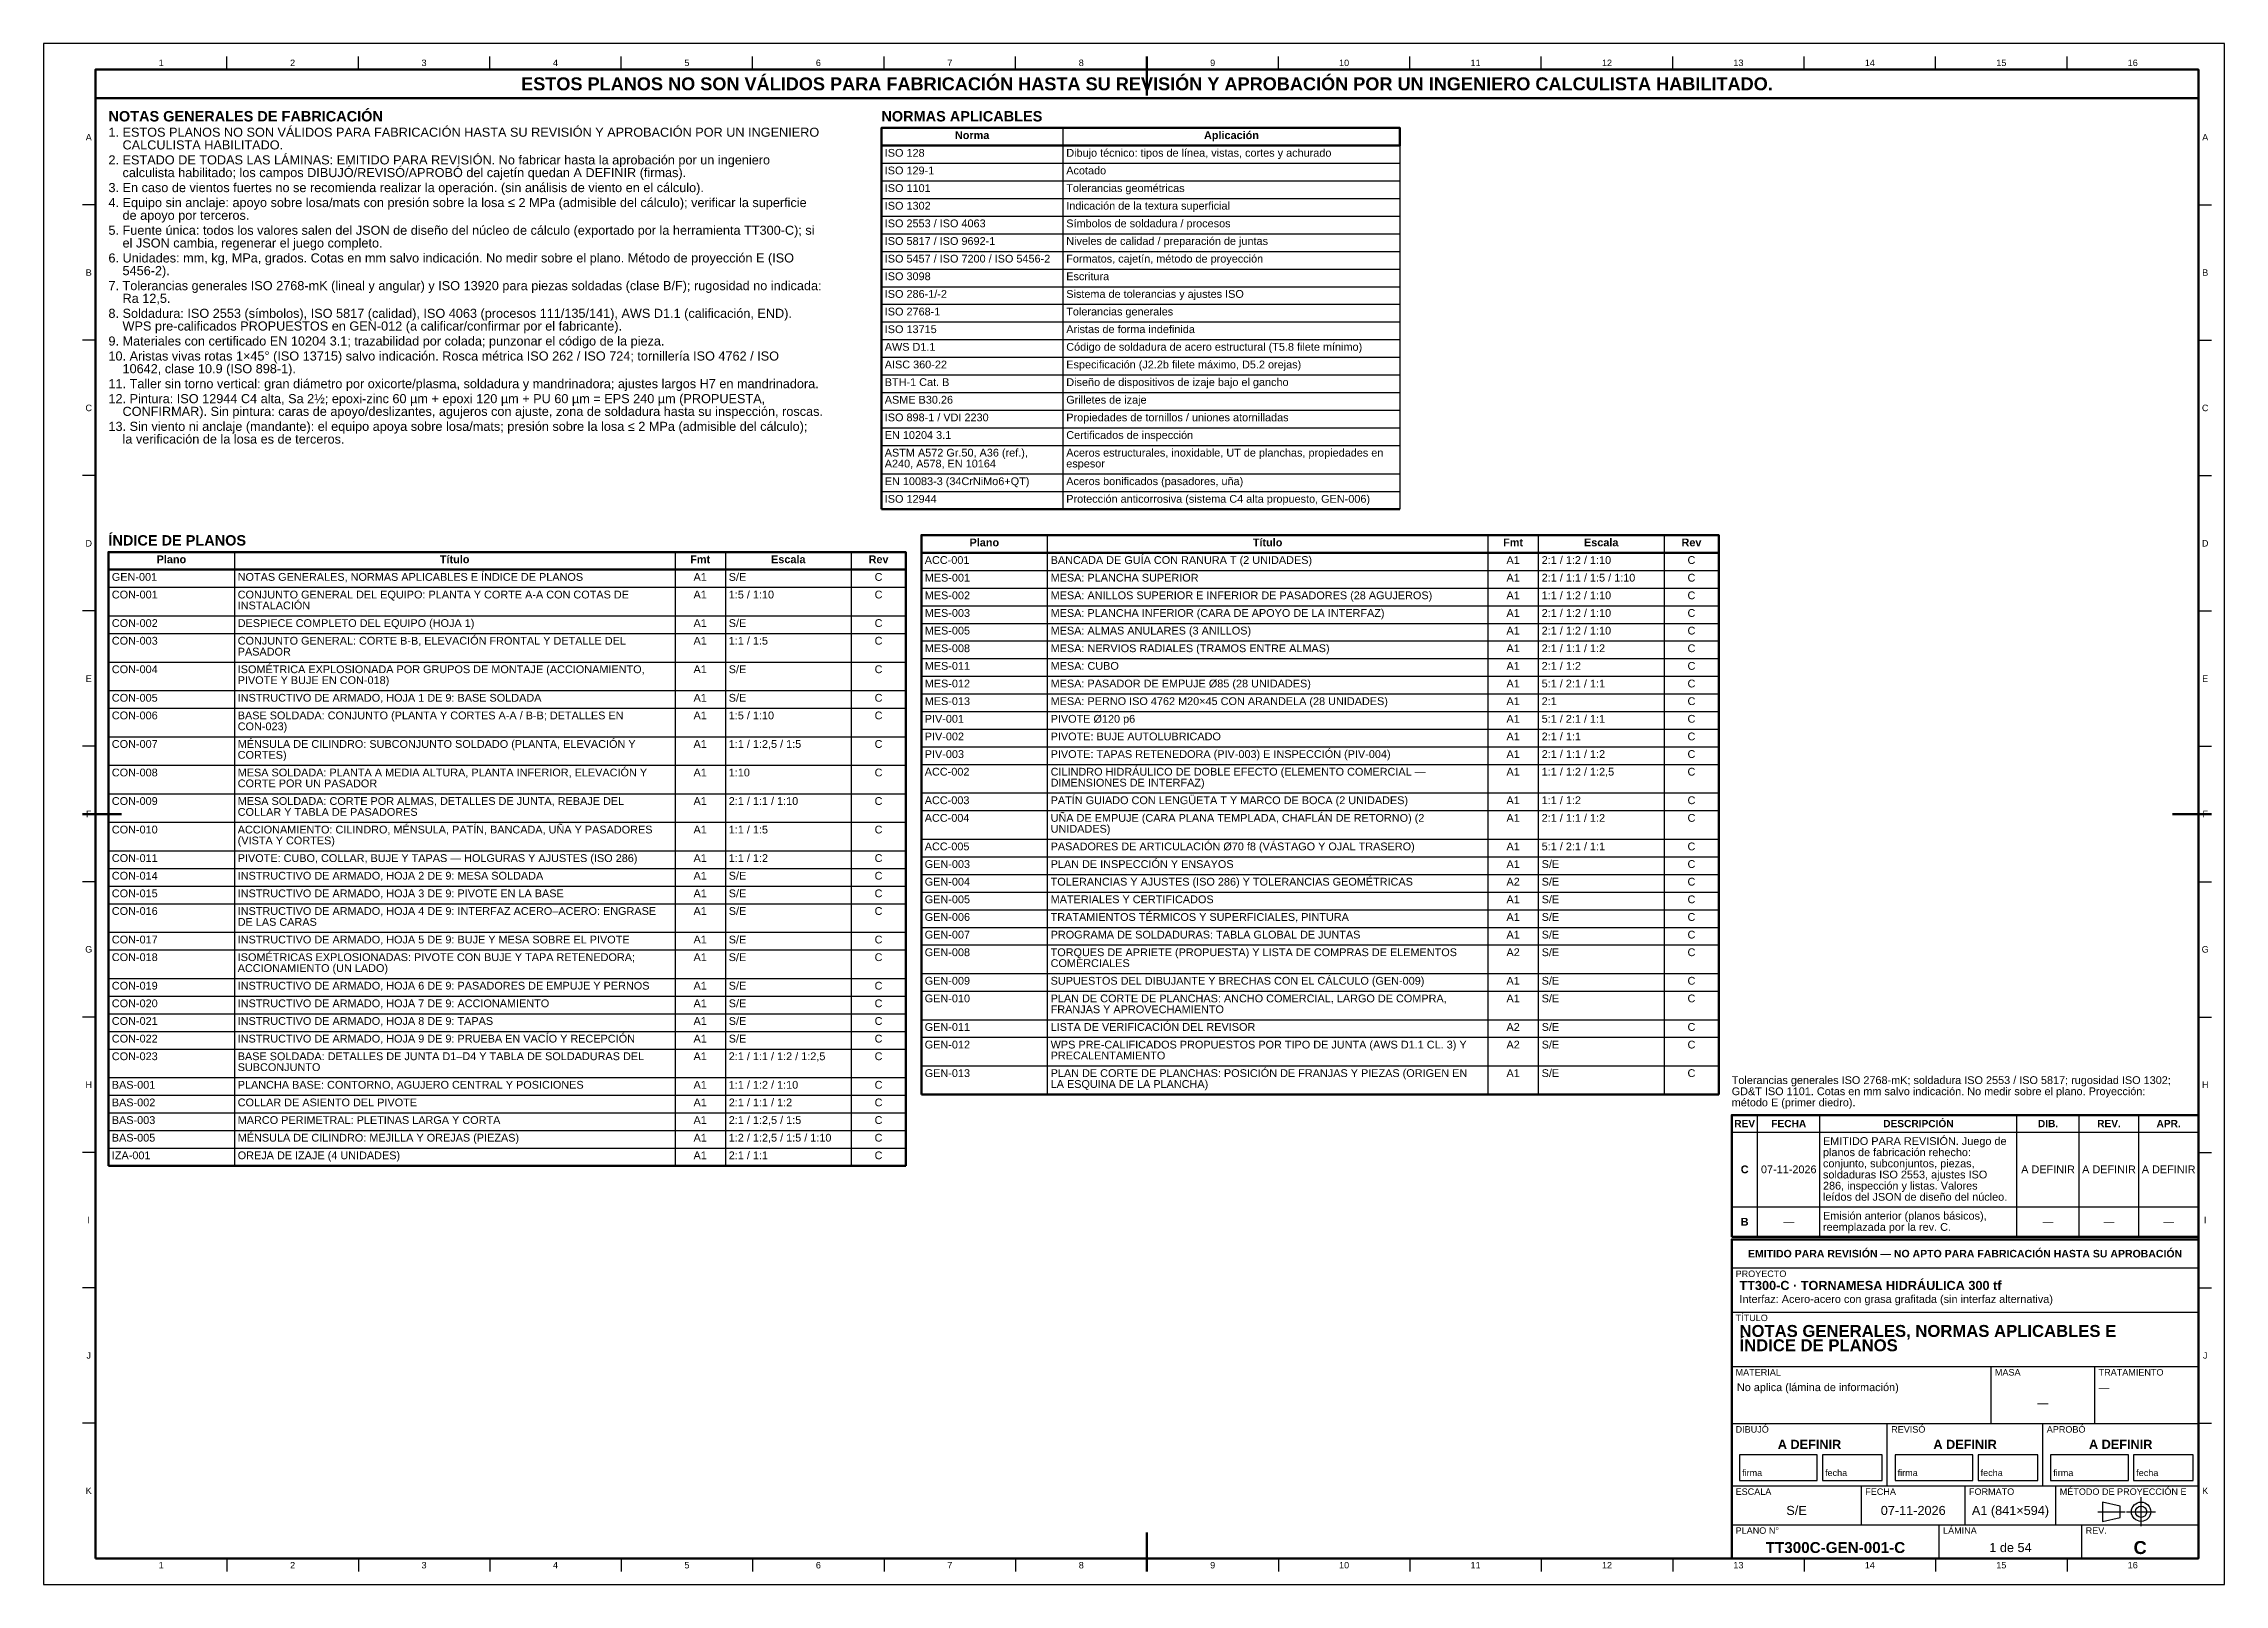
# Model space of a CAD drawing. Header units: millimetres. Extents: x 0 to 841, y 0 to 594.
import ezdxf
from ezdxf.enums import TextEntityAlignment as Align

# ---------------------------------------------------------------- set-up
doc = ezdxf.new("R2010")
doc.units = ezdxf.units.MM
doc.linetypes.add('EJE', pattern=[31, 20, -4, 3, -4])
for name, color, linetype, lineweight in [('EJE', 7, 'EJE', 25), ('FINA', 7, 'CONTINUOUS', 25), ('MARCO', 7, 'CONTINUOUS', 70), ('TXT', 7, 'CONTINUOUS', 25), ('VIS', 7, 'CONTINUOUS', 50)]:
    doc.layers.add(name, color=color, linetype=linetype, lineweight=lineweight)
doc.styles.add('STD', font='LiberationSans-Regular.ttf')
doc.styles.add('STDB', font='LiberationSans-Bold.ttf')

msp = doc.modelspace()

# ---------------------------------------------------------------- texts
at = {"layer": 'TXT'}
for s, height, style, p in [('1', 2.5, 'STD', (45.34, 586.6)), ('2', 2.5, 'STD', (96.03, 586.6)), ('3', 2.5, 'STD', (146.72, 586.6)), ('ESTOS PLANOS NO SON VÁLIDOS PARA FABRICACIÓN HASTA SU REVISIÓN Y APROBACIÓN POR UN INGENIERO CALCULISTA HABILITADO.', 5, 'STDB', (425.5, 578.5)), ('4', 2.5, 'STD', (197.41, 586.6)), ('5', 2.5, 'STD', (248.09, 586.6)), ('6', 2.5, 'STD', (298.78, 586.6)), ('7', 2.5, 'STD', (349.47, 586.6)), ('8', 2.5, 'STD', (400.16, 586.6)), ('9', 2.5, 'STD', (450.84, 586.6)), ('10', 2.5, 'STD', (501.53, 586.6)), ('11', 2.5, 'STD', (552.22, 586.6)), ('12', 2.5, 'STD', (602.91, 586.6)), ('13', 2.5, 'STD', (653.59, 586.6)), ('14', 2.5, 'STD', (704.28, 586.6)), ('15', 2.5, 'STD', (754.97, 586.6)), ('16', 2.5, 'STD', (805.66, 586.6)), ('A', 2.5, 'STD', (17.4, 557.91)), ('Norma', 3, 'STDB', (358.08, 558.7)), ('Aplicación', 3, 'STDB', (458.08, 558.7)), ('A', 2.5, 'STD', (833.6, 557.91)), ('B', 2.5, 'STD', (17.4, 505.73)), ('B', 2.5, 'STD', (833.6, 505.73)), ('C', 2.5, 'STD', (17.4, 453.55)), ('C', 2.5, 'STD', (833.6, 453.55)), ('D', 2.5, 'STD', (17.4, 401.36)), ('Plano', 3, 'STDB', (49.28, 395.2)), ('Título', 3, 'STDB', (158.52, 395.2)), ('Fmt', 3, 'STDB', (253.2, 395.2)), ('Escala', 3, 'STDB', (287.18, 395.2)), ('Rev', 3, 'STDB', (321.98, 395.2)), ('Plano', 3, 'STDB', (362.78, 401.7)), ('Título', 3, 'STDB', (472.02, 401.7)), ('Fmt', 3, 'STDB', (566.7, 401.7)), ('A1', 3, 'STD', (566.7, 394.9)), ('Escala', 3, 'STDB', (600.68, 401.7)), ('Rev', 3, 'STDB', (635.48, 401.7)), ('C', 3, 'STD', (635.48, 394.9)), ('D', 2.5, 'STD', (833.6, 401.36)), ('A1', 3, 'STD', (253.2, 388.4)), ('C', 3, 'STD', (321.98, 388.4)), ('A1', 3, 'STD', (566.7, 388.1)), ('C', 3, 'STD', (635.48, 388.1)), ('A1', 3, 'STD', (253.2, 381.6)), ('C', 3, 'STD', (321.98, 381.6)), ('A1', 3, 'STD', (566.7, 381.3)), ('C', 3, 'STD', (635.48, 381.3)), ('A1', 3, 'STD', (253.2, 370.6)), ('C', 3, 'STD', (321.98, 370.6)), ('A1', 3, 'STD', (566.7, 374.5)), ('C', 3, 'STD', (635.48, 374.5)), ('A1', 3, 'STD', (253.2, 363.8)), ('C', 3, 'STD', (321.98, 363.8)), ('A1', 3, 'STD', (566.7, 367.7)), ('A1', 3, 'STD', (566.7, 360.9)), ('C', 3, 'STD', (635.48, 367.7)), ('C', 3, 'STD', (635.48, 360.9)), ('A1', 3, 'STD', (253.2, 352.8)), ('C', 3, 'STD', (321.98, 352.8)), ('A1', 3, 'STD', (566.7, 354.1)), ('C', 3, 'STD', (635.48, 354.1)), ('E', 2.5, 'STD', (17.4, 349.18)), ('A1', 3, 'STD', (566.7, 347.3)), ('C', 3, 'STD', (635.48, 347.3)), ('E', 2.5, 'STD', (833.6, 349.18)), ('A1', 3, 'STD', (253.2, 341.8)), ('A1', 3, 'STD', (253.2, 335)), ('C', 3, 'STD', (321.98, 341.8)), ('C', 3, 'STD', (321.98, 335)), ('A1', 3, 'STD', (566.7, 340.5)), ('C', 3, 'STD', (635.48, 340.5)), ('A1', 3, 'STD', (566.7, 333.7)), ('A1', 3, 'STD', (566.7, 326.9)), ('C', 3, 'STD', (635.48, 333.7)), ('C', 3, 'STD', (635.48, 326.9)), ('A1', 3, 'STD', (253.2, 324)), ('C', 3, 'STD', (321.98, 324)), ('A1', 3, 'STD', (566.7, 320.1)), ('C', 3, 'STD', (635.48, 320.1)), ('A1', 3, 'STD', (253.2, 313)), ('C', 3, 'STD', (321.98, 313)), ('A1', 3, 'STD', (566.7, 313.3)), ('C', 3, 'STD', (635.48, 313.3)), ('A1', 3, 'STD', (253.2, 302)), ('C', 3, 'STD', (321.98, 302)), ('A1', 3, 'STD', (566.7, 302.3)), ('C', 3, 'STD', (635.48, 302.3)), ('F', 2.5, 'STD', (17.4, 297)), ('A1', 3, 'STD', (566.7, 295.5)), ('C', 3, 'STD', (635.48, 295.5)), ('F', 2.5, 'STD', (833.6, 297)), ('A1', 3, 'STD', (253.2, 291)), ('C', 3, 'STD', (321.98, 291)), ('A1', 3, 'STD', (566.7, 284.5)), ('C', 3, 'STD', (635.48, 284.5)), ('A1', 3, 'STD', (253.2, 280)), ('C', 3, 'STD', (321.98, 280)), ('A1', 3, 'STD', (566.7, 277.7)), ('C', 3, 'STD', (635.48, 277.7)), ('A1', 3, 'STD', (253.2, 273.2)), ('C', 3, 'STD', (321.98, 273.2)), ('A2', 3, 'STD', (566.7, 270.9)), ('C', 3, 'STD', (635.48, 270.9)), ('A1', 3, 'STD', (253.2, 266.4)), ('A1', 3, 'STD', (253.2, 259.6)), ('C', 3, 'STD', (321.98, 266.4)), ('C', 3, 'STD', (321.98, 259.6)), ('A1', 3, 'STD', (566.7, 264.1)), ('C', 3, 'STD', (635.48, 264.1)), ('A1', 3, 'STD', (566.7, 257.3)), ('C', 3, 'STD', (635.48, 257.3)), ('G', 2.5, 'STD', (17.4, 244.82)), ('A1', 3, 'STD', (253.2, 248.6)), ('C', 3, 'STD', (321.98, 248.6)), ('A1', 3, 'STD', (566.7, 250.5)), ('A2', 3, 'STD', (566.7, 243.7)), ('C', 3, 'STD', (635.48, 250.5)), ('C', 3, 'STD', (635.48, 243.7)), ('G', 2.5, 'STD', (833.6, 244.82)), ('A1', 3, 'STD', (253.2, 241.8)), ('C', 3, 'STD', (321.98, 241.8)), ('A1', 3, 'STD', (253.2, 230.8)), ('C', 3, 'STD', (321.98, 230.8)), ('A1', 3, 'STD', (566.7, 232.7)), ('A1', 3, 'STD', (566.7, 225.9)), ('C', 3, 'STD', (635.48, 232.7)), ('C', 3, 'STD', (635.48, 225.9)), ('A1', 3, 'STD', (253.2, 224)), ('A1', 3, 'STD', (253.2, 217.2)), ('C', 3, 'STD', (321.98, 224)), ('C', 3, 'STD', (321.98, 217.2)), ('A1', 3, 'STD', (253.2, 210.4)), ('C', 3, 'STD', (321.98, 210.4)), ('A2', 3, 'STD', (566.7, 214.9)), ('C', 3, 'STD', (635.48, 214.9)), ('A1', 3, 'STD', (253.2, 203.6)), ('C', 3, 'STD', (321.98, 203.6)), ('A2', 3, 'STD', (566.7, 208.1)), ('C', 3, 'STD', (635.48, 208.1)), ('H', 2.5, 'STD', (17.4, 192.64)), ('A1', 3, 'STD', (253.2, 192.6)), ('C', 3, 'STD', (321.98, 192.6)), ('A1', 3, 'STD', (566.7, 197.1)), ('C', 3, 'STD', (635.48, 197.1)), ('H', 2.5, 'STD', (833.6, 192.64)), ('A1', 3, 'STD', (253.2, 185.8)), ('C', 3, 'STD', (321.98, 185.8)), ('A1', 3, 'STD', (253.2, 179)), ('C', 3, 'STD', (321.98, 179)), ('REV', 2.8, 'STDB', (656, 177.65)), ('FECHA', 2.8, 'STDB', (673, 177.65)), ('DESCRIPCIÓN', 2.8, 'STDB', (723, 177.65)), ('DIB.', 2.8, 'STDB', (773, 177.65)), ('REV.', 2.8, 'STDB', (796.5, 177.65)), ('APR.', 2.8, 'STDB', (819.5, 177.65)), ('A1', 3, 'STD', (253.2, 172.2)), ('C', 3, 'STD', (321.98, 172.2)), ('A1', 3, 'STD', (253.2, 165.4)), ('C', 3, 'STD', (321.98, 165.4)), ('C', 3, 'STDB', (656, 160)), ('07-11-2026', 3, 'STD', (673, 160)), ('A DEFINIR', 3, 'STD', (773, 160)), ('A DEFINIR', 3, 'STD', (796.5, 160)), ('A DEFINIR', 3, 'STD', (819.5, 160)), ('I', 2.5, 'STD', (17.4, 140.45)), ('B', 3, 'STDB', (656, 139.8)), ('—', 3, 'STD', (673, 139.8)), ('—', 3, 'STD', (773, 139.8)), ('—', 3, 'STD', (796.5, 139.8)), ('—', 3, 'STD', (819.5, 139.8)), ('I', 2.5, 'STD', (833.6, 140.45)), ('EMITIDO PARA REVISIÓN — NO APTO PARA FABRICACIÓN HASTA SU APROBACIÓN', 2.9, 'STDB', (741, 127.5)), ('J', 2.5, 'STD', (17.4, 88.27)), ('J', 2.5, 'STD', (833.6, 88.27)), ('—', 3, 'STD', (771, 70)), ('A DEFINIR', 3.5, 'STDB', (681, 54)), ('A DEFINIR', 3.5, 'STDB', (741, 54)), ('A DEFINIR', 3.5, 'STDB', (801, 54)), ('K', 2.5, 'STD', (17.4, 36.09)), ('K', 2.5, 'STD', (833.6, 36.09)), ('S/E', 3.5, 'STD', (676, 28.5)), ('07-11-2026', 3.5, 'STD', (721, 28.5)), ('A1 (841×594)', 3.5, 'STD', (758.5, 28.5)), ('1', 2.5, 'STD', (45.34, 7.4)), ('2', 2.5, 'STD', (96.03, 7.4)), ('3', 2.5, 'STD', (146.72, 7.4)), ('4', 2.5, 'STD', (197.41, 7.4)), ('5', 2.5, 'STD', (248.09, 7.4)), ('6', 2.5, 'STD', (298.78, 7.4)), ('7', 2.5, 'STD', (349.47, 7.4)), ('8', 2.5, 'STD', (400.16, 7.4)), ('9', 2.5, 'STD', (450.84, 7.4)), ('10', 2.5, 'STD', (501.53, 7.4)), ('11', 2.5, 'STD', (552.22, 7.4)), ('12', 2.5, 'STD', (602.91, 7.4)), ('13', 2.5, 'STD', (653.59, 7.4)), ('TT300C-GEN-001-C', 4.2, 'STDB', (691, 14.2)), ('14', 2.5, 'STD', (704.28, 7.4)), ('1 de 54', 3.5, 'STD', (758.5, 14.2)), ('15', 2.5, 'STD', (754.97, 7.4)), ('16', 2.5, 'STD', (805.66, 7.4)), ('C', 5, 'STDB', (808.5, 14.2))]:
    msp.add_text(s, height=height, dxfattribs=dict(at, style=style)).set_placement(p, align=Align.MIDDLE_CENTER)
for s, height, style, p in [('NOTAS GENERALES DE FABRICACIÓN', 4, 'STDB', (25, 568)), ('NORMAS APLICABLES', 4, 'STDB', (323.08, 568)), ('1. ESTOS PLANOS NO SON VÁLIDOS PARA FABRICACIÓN HASTA SU REVISIÓN Y APROBACIÓN POR UN INGENIERO', 3.5, 'STD', (25, 561.6)), ('    CALCULISTA HABILITADO.', 3.5, 'STD', (25, 556.7)), ('2. ESTADO DE TODAS LAS LÁMINAS: EMITIDO PARA REVISIÓN. No fabricar hasta la aprobación por un ingeniero', 3.5, 'STD', (25, 550.93)), ('    calculista habilitado; los campos DIBUJÓ/REVISÓ/APROBÓ del cajetín quedan A DEFINIR (firmas).', 3.5, 'STD', (25, 546.03)), ('3. En caso de vientos fuertes no se recomienda realizar la operación. (sin análisis de viento en el cálculo).', 3.5, 'STD', (25, 540.25)), ('4. Equipo sin anclaje: apoyo sobre losa/mats con presión sobre la losa ≤ 2 MPa (admisible del cálculo); verificar la superficie', 3.5, 'STD', (25, 534.48)), ('5. Fuente única: todos los valores salen del JSON de diseño del núcleo de cálculo (exportado por la herramienta TT300-C); si', 3.5, 'STD', (25, 523.8)), ('    de apoyo por terceros.', 3.5, 'STD', (25, 529.58)), ('6. Unidades: mm, kg, MPa, grados. Cotas en mm salvo indicación. No medir sobre el plano. Método de proyección E (ISO', 3.5, 'STD', (25, 513.13)), ('    el JSON cambia, regenerar el juego completo.', 3.5, 'STD', (25, 518.9)), ('    5456-2).', 3.5, 'STD', (25, 508.23)), ('7. Tolerancias generales ISO 2768-mK (lineal y angular) y ISO 13920 para piezas soldadas (clase B/F); rugosidad no indicada:', 3.5, 'STD', (25, 502.45)), ('    Ra 12,5.', 3.5, 'STD', (25, 497.55)), ('8. Soldadura: ISO 2553 (símbolos), ISO 5817 (calidad), ISO 4063 (procesos 111/135/141), AWS D1.1 (calificación, END).', 3.5, 'STD', (25, 491.78)), ('9. Materiales con certificado EN 10204 3.1; trazabilidad por colada; punzonar el código de la pieza.', 3.5, 'STD', (25, 481.1)), ('    WPS pre-calificados PROPUESTOS en GEN-012 (a calificar/confirmar por el fabricante).', 3.5, 'STD', (25, 486.88)), ('10. Aristas vivas rotas 1×45° (ISO 13715) salvo indicación. Rosca métrica ISO 262 / ISO 724; tornillería ISO 4762 / ISO', 3.5, 'STD', (25, 475.33)), ('11. Taller sin torno vertical: gran diámetro por oxicorte/plasma, soldadura y mandrinadora; ajustes largos H7 en mandrinadora.', 3.5, 'STD', (25, 464.65)), ('    10642, clase 10.9 (ISO 898-1).', 3.5, 'STD', (25, 470.43)), ('12. Pintura: ISO 12944 C4 alta, Sa 2½; epoxi-zinc 60 µm + epoxi 120 µm + PU 60 µm = EPS 240 µm (PROPUESTA,', 3.5, 'STD', (25, 458.88)), ('    CONFIRMAR). Sin pintura: caras de apoyo/deslizantes, agujeros con ajuste, zona de soldadura hasta su inspección, roscas.', 3.5, 'STD', (25, 453.98)), ('13. Sin viento ni anclaje (mandante): el equipo apoya sobre losa/mats; presión sobre la losa ≤ 2 MPa (admisible del cálculo);', 3.5, 'STD', (25, 448.2)), ('    la verificación de la losa es de terceros.', 3.5, 'STD', (25, 443.3)), ('ÍNDICE DE PLANOS', 4, 'STDB', (25, 404.5)), ('planos de fabricación rehecho:', 3, 'STD', (686.2, 168.1)), ('EMITIDO PARA REVISIÓN. Juego de', 3, 'STD', (686.2, 172.4)), ('conjunto, subconjuntos, piezas,', 3, 'STD', (686.2, 163.8)), ('soldaduras ISO 2553, ajustes ISO', 3, 'STD', (686.2, 159.5)), ('286, inspección y listas. Valores', 3, 'STD', (686.2, 155.2)), ('leídos del JSON de diseño del núcleo.', 3, 'STD', (686.2, 150.9)), ('Emisión anterior (planos básicos),', 3, 'STD', (686.2, 143.6)), ('reemplazada por la rev. C.', 3, 'STD', (686.2, 139.3)), ('PROYECTO', 2.5, 'STD', (652.5, 121)), ('TT300-C · TORNAMESA HIDRÁULICA 300 tf', 3.5, 'STDB', (654, 117)), ('Interfaz: Acero-acero con grasa grafitada (sin interfaz alternativa)', 3, 'STD', (654, 111.5)), ('TÍTULO', 2.5, 'STD', (652.5, 104)), ('ÍNDICE DE PLANOS', 4.6, 'STDB', (654, 94.48)), ('NOTAS GENERALES, NORMAS APLICABLES E', 4.6, 'STDB', (654, 100)), ('MATERIAL', 2.5, 'STD', (652.5, 83)), ('No aplica (lámina de información)', 3, 'STD', (653, 77.5)), ('MASA', 2.5, 'STD', (752.5, 83)), ('—', 3, 'STD', (792.5, 77.5)), ('TRATAMIENTO', 2.5, 'STD', (792.5, 83)), ('DIBUJÓ', 2.5, 'STD', (652.5, 61)), ('REVISÓ', 2.5, 'STD', (712.5, 61)), ('APROBÓ', 2.5, 'STD', (772.5, 61)), ('ESCALA', 2.5, 'STD', (652.5, 37)), ('FECHA', 2.5, 'STD', (702.5, 37)), ('FORMATO', 2.5, 'STD', (742.5, 37)), ('MÉTODO DE PROYECCIÓN E', 2.5, 'STD', (777.5, 37)), ('PLANO N°', 2.5, 'STD', (652.5, 22)), ('LÁMINA', 2.5, 'STD', (732.5, 22)), ('REV.', 2.5, 'STD', (787.5, 22))]:
    msp.add_text(s, height=height, dxfattribs=dict(at, style=style)).set_placement(p, align=Align.TOP_LEFT)
at = {"layer": 'TXT', "style": 'STD'}
for s, p in [('ISO 128', (324.38, 551.9)), ('Acotado', (394.38, 545.1)), ('Dibujo técnico: tipos de línea, vistas, cortes y achurado', (394.38, 551.9)), ('ISO 129-1', (324.38, 545.1)), ('ISO 1101', (324.38, 538.3)), ('Tolerancias geométricas', (394.38, 538.3)), ('ISO 1302', (324.38, 531.5)), ('Indicación de la textura superficial', (394.38, 531.5)), ('ISO 2553 / ISO 4063', (324.38, 524.7)), ('Símbolos de soldadura / procesos', (394.38, 524.7)), ('ISO 5817 / ISO 9692-1', (324.38, 517.9)), ('Niveles de calidad / preparación de juntas', (394.38, 517.9)), ('ISO 5457 / ISO 7200 / ISO 5456-2', (324.38, 511.1)), ('ISO 3098', (324.38, 504.3)), ('Formatos, cajetín, método de proyección', (394.38, 511.1)), ('Escritura', (394.38, 504.3)), ('ISO 286-1/-2', (324.38, 497.5)), ('Sistema de tolerancias y ajustes ISO', (394.38, 497.5)), ('ISO 2768-1', (324.38, 490.7)), ('Tolerancias generales', (394.38, 490.7)), ('ISO 13715', (324.38, 483.9)), ('Aristas de forma indefinida', (394.38, 483.9)), ('AWS D1.1', (324.38, 477.1)), ('AISC 360-22', (324.38, 470.3)), ('Código de soldadura de acero estructural (T5.8 filete mínimo)', (394.38, 477.1)), ('Especificación (J2.2b filete máximo, D5.2 orejas)', (394.38, 470.3)), ('BTH-1 Cat. B', (324.38, 463.5)), ('Diseño de dispositivos de izaje bajo el gancho', (394.38, 463.5)), ('ASME B30.26', (324.38, 456.7)), ('Grilletes de izaje', (394.38, 456.7)), ('ISO 898-1 / VDI 2230', (324.38, 449.9)), ('Propiedades de tornillos / uniones atornilladas', (394.38, 449.9)), ('ASTM A572 Gr.50, A36 (ref.),', (324.38, 436.3)), ('EN 10204 3.1', (324.38, 443.1)), ('Aceros estructurales, inoxidable, UT de planchas, propiedades en', (394.38, 436.3)), ('Certificados de inspección', (394.38, 443.1)), ('A240, A578, EN 10164', (324.38, 432.1)), ('espesor', (394.38, 432.1)), ('EN 10083-3 (34CrNiMo6+QT)', (324.38, 425.3)), ('Aceros bonificados (pasadores, uña)', (394.38, 425.3)), ('ISO 12944', (324.38, 418.5)), ('Protección anticorrosiva (sistema C4 alta propuesto, GEN-006)', (394.38, 418.5)), ('ACC-001', (339.8, 394.9)), ('BANCADA DE GUÍA CON RANURA T (2 UNIDADES)', (388.35, 394.9)), ('2:1 / 1:2 / 1:10', (577.71, 394.9)), ('GEN-001', (26.3, 388.4)), ('NOTAS GENERALES, NORMAS APLICABLES E ÍNDICE DE PLANOS', (74.85, 388.4)), ('S/E', (264.21, 388.4)), ('MES-001', (339.8, 388.1)), ('MESA: PLANCHA SUPERIOR', (388.35, 388.1)), ('2:1 / 1:1 / 1:5 / 1:10', (577.71, 388.1)), ('CON-001', (26.3, 381.6)), ('CONJUNTO GENERAL DEL EQUIPO: PLANTA Y CORTE A-A CON COTAS DE', (74.85, 381.6)), ('INSTALACIÓN', (74.85, 377.4)), ('1:5 / 1:10', (264.21, 381.6)), ('MES-002', (339.8, 381.3)), ('MESA: ANILLOS SUPERIOR E INFERIOR DE PASADORES (28 AGUJEROS)', (388.35, 381.3)), ('1:1 / 1:2 / 1:10', (577.71, 381.3)), ('CON-002', (26.3, 370.6)), ('DESPIECE COMPLETO DEL EQUIPO (HOJA 1)', (74.85, 370.6)), ('S/E', (264.21, 370.6)), ('MES-003', (339.8, 374.5)), ('MESA: PLANCHA INFERIOR (CARA DE APOYO DE LA INTERFAZ)', (388.35, 374.5)), ('2:1 / 1:2 / 1:10', (577.71, 374.5)), ('CON-003', (26.3, 363.8)), ('CONJUNTO GENERAL: CORTE B-B, ELEVACIÓN FRONTAL Y DETALLE DEL', (74.85, 363.8)), ('1:1 / 1:5', (264.21, 363.8)), ('MES-005', (339.8, 367.7)), ('MES-008', (339.8, 360.9)), ('MESA: ALMAS ANULARES (3 ANILLOS)', (388.35, 367.7)), ('MESA: NERVIOS RADIALES (TRAMOS ENTRE ALMAS)', (388.35, 360.9)), ('2:1 / 1:2 / 1:10', (577.71, 367.7)), ('2:1 / 1:1 / 1:2', (577.71, 360.9)), ('CON-004', (26.3, 352.8)), ('PASADOR', (74.85, 359.6)), ('ISOMÉTRICA EXPLOSIONADA POR GRUPOS DE MONTAJE (ACCIONAMIENTO,', (74.85, 352.8)), ('S/E', (264.21, 352.8)), ('MES-011', (339.8, 354.1)), ('MESA: CUBO', (388.35, 354.1)), ('2:1 / 1:2', (577.71, 354.1)), ('PIVOTE Y BUJE EN CON-018)', (74.85, 348.6)), ('MES-012', (339.8, 347.3)), ('MESA: PASADOR DE EMPUJE Ø85 (28 UNIDADES)', (388.35, 347.3)), ('5:1 / 2:1 / 1:1', (577.71, 347.3)), ('CON-005', (26.3, 341.8)), ('CON-006', (26.3, 335)), ('BASE SOLDADA: CONJUNTO (PLANTA Y CORTES A-A / B-B; DETALLES EN', (74.85, 335)), ('INSTRUCTIVO DE ARMADO, HOJA 1 DE 9: BASE SOLDADA', (74.85, 341.8)), ('S/E', (264.21, 341.8)), ('1:5 / 1:10', (264.21, 335)), ('MES-013', (339.8, 340.5)), ('MESA: PERNO ISO 4762 M20×45 CON ARANDELA (28 UNIDADES)', (388.35, 340.5)), ('2:1', (577.71, 340.5)), ('CON-023)', (74.85, 330.8)), ('PIV-001', (339.8, 333.7)), ('PIV-002', (339.8, 326.9)), ('PIVOTE Ø120 p6', (388.35, 333.7)), ('PIVOTE: BUJE AUTOLUBRICADO', (388.35, 326.9)), ('5:1 / 2:1 / 1:1', (577.71, 333.7)), ('2:1 / 1:1', (577.71, 326.9)), ('CON-007', (26.3, 324)), ('CORTES)', (74.85, 319.8)), ('MÉNSULA DE CILINDRO: SUBCONJUNTO SOLDADO (PLANTA, ELEVACIÓN Y', (74.85, 324)), ('1:1 / 1:2,5 / 1:5', (264.21, 324)), ('PIV-003', (339.8, 320.1)), ('PIVOTE: TAPAS RETENEDORA (PIV-003) E INSPECCIÓN (PIV-004)', (388.35, 320.1)), ('2:1 / 1:1 / 1:2', (577.71, 320.1)), ('CON-008', (26.3, 313)), ('MESA SOLDADA: PLANTA A MEDIA ALTURA, PLANTA INFERIOR, ELEVACIÓN Y', (74.85, 313)), ('1:10', (264.21, 313)), ('ACC-002', (339.8, 313.3)), ('CILINDRO HIDRÁULICO DE DOBLE EFECTO (ELEMENTO COMERCIAL —', (388.35, 313.3)), ('1:1 / 1:2 / 1:2,5', (577.71, 313.3)), ('CON-009', (26.3, 302)), ('CORTE POR UN PASADOR', (74.85, 308.8)), ('MESA SOLDADA: CORTE POR ALMAS, DETALLES DE JUNTA, REBAJE DEL', (74.85, 302)), ('2:1 / 1:1 / 1:10', (264.21, 302)), ('ACC-003', (339.8, 302.3)), ('DIMENSIONES DE INTERFAZ)', (388.35, 309.1)), ('PATÍN GUIADO CON LENGÜETA T Y MARCO DE BOCA (2 UNIDADES)', (388.35, 302.3)), ('1:1 / 1:2', (577.71, 302.3)), ('COLLAR Y TABLA DE PASADORES', (74.85, 297.8)), ('ACC-004', (339.8, 295.5)), ('UÑA DE EMPUJE (CARA PLANA TEMPLADA, CHAFLÁN DE RETORNO) (2', (388.35, 295.5)), ('2:1 / 1:1 / 1:2', (577.71, 295.5)), ('CON-010', (26.3, 291)), ('ACCIONAMIENTO: CILINDRO, MÉNSULA, PATÍN, BANCADA, UÑA Y PASADORES', (74.85, 291)), ('(VISTA Y CORTES)', (74.85, 286.8)), ('1:1 / 1:5', (264.21, 291)), ('ACC-005', (339.8, 284.5)), ('UNIDADES)', (388.35, 291.3)), ('PASADORES DE ARTICULACIÓN Ø70 f8 (VÁSTAGO Y OJAL TRASERO)', (388.35, 284.5)), ('5:1 / 2:1 / 1:1', (577.71, 284.5)), ('CON-011', (26.3, 280)), ('PIVOTE: CUBO, COLLAR, BUJE Y TAPAS — HOLGURAS Y AJUSTES (ISO 286)', (74.85, 280)), ('1:1 / 1:2', (264.21, 280)), ('GEN-003', (339.8, 277.7)), ('PLAN DE INSPECCIÓN Y ENSAYOS', (388.35, 277.7)), ('S/E', (577.71, 277.7)), ('CON-014', (26.3, 273.2)), ('INSTRUCTIVO DE ARMADO, HOJA 2 DE 9: MESA SOLDADA', (74.85, 273.2)), ('S/E', (264.21, 273.2)), ('GEN-004', (339.8, 270.9)), ('TOLERANCIAS Y AJUSTES (ISO 286) Y TOLERANCIAS GEOMÉTRICAS', (388.35, 270.9)), ('S/E', (577.71, 270.9)), ('CON-015', (26.3, 266.4)), ('CON-016', (26.3, 259.6)), ('INSTRUCTIVO DE ARMADO, HOJA 3 DE 9: PIVOTE EN LA BASE', (74.85, 266.4)), ('INSTRUCTIVO DE ARMADO, HOJA 4 DE 9: INTERFAZ ACERO–ACERO: ENGRASE', (74.85, 259.6)), ('S/E', (264.21, 266.4)), ('S/E', (264.21, 259.6)), ('GEN-005', (339.8, 264.1)), ('MATERIALES Y CERTIFICADOS', (388.35, 264.1)), ('S/E', (577.71, 264.1)), ('DE LAS CARAS', (74.85, 255.4)), ('GEN-006', (339.8, 257.3)), ('TRATAMIENTOS TÉRMICOS Y SUPERFICIALES, PINTURA', (388.35, 257.3)), ('S/E', (577.71, 257.3)), ('CON-017', (26.3, 248.6)), ('INSTRUCTIVO DE ARMADO, HOJA 5 DE 9: BUJE Y MESA SOBRE EL PIVOTE', (74.85, 248.6)), ('ISOMÉTRICAS EXPLOSIONADAS: PIVOTE CON BUJE Y TAPA RETENEDORA;', (74.85, 241.8)), ('S/E', (264.21, 248.6)), ('GEN-007', (339.8, 250.5)), ('GEN-008', (339.8, 243.7)), ('TORQUES DE APRIETE (PROPUESTA) Y LISTA DE COMPRAS DE ELEMENTOS', (388.35, 243.7)), ('PROGRAMA DE SOLDADURAS: TABLA GLOBAL DE JUNTAS', (388.35, 250.5)), ('S/E', (577.71, 250.5)), ('S/E', (577.71, 243.7)), ('CON-018', (26.3, 241.8)), ('ACCIONAMIENTO (UN LADO)', (74.85, 237.6)), ('S/E', (264.21, 241.8)), ('COMERCIALES', (388.35, 239.5)), ('CON-019', (26.3, 230.8)), ('INSTRUCTIVO DE ARMADO, HOJA 6 DE 9: PASADORES DE EMPUJE Y PERNOS', (74.85, 230.8)), ('S/E', (264.21, 230.8)), ('GEN-009', (339.8, 232.7)), ('GEN-010', (339.8, 225.9)), ('SUPUESTOS DEL DIBUJANTE Y BRECHAS CON EL CÁLCULO (GEN-009)', (388.35, 232.7)), ('PLAN DE CORTE DE PLANCHAS: ANCHO COMERCIAL, LARGO DE COMPRA,', (388.35, 225.9)), ('S/E', (577.71, 232.7)), ('S/E', (577.71, 225.9)), ('CON-020', (26.3, 224)), ('CON-021', (26.3, 217.2)), ('INSTRUCTIVO DE ARMADO, HOJA 7 DE 9: ACCIONAMIENTO', (74.85, 224)), ('INSTRUCTIVO DE ARMADO, HOJA 8 DE 9: TAPAS', (74.85, 217.2)), ('S/E', (264.21, 224)), ('S/E', (264.21, 217.2)), ('FRANJAS Y APROVECHAMIENTO', (388.35, 221.7)), ('CON-022', (26.3, 210.4)), ('INSTRUCTIVO DE ARMADO, HOJA 9 DE 9: PRUEBA EN VACÍO Y RECEPCIÓN', (74.85, 210.4)), ('S/E', (264.21, 210.4)), ('GEN-011', (339.8, 214.9)), ('LISTA DE VERIFICACIÓN DEL REVISOR', (388.35, 214.9)), ('S/E', (577.71, 214.9)), ('CON-023', (26.3, 203.6)), ('BASE SOLDADA: DETALLES DE JUNTA D1–D4 Y TABLA DE SOLDADURAS DEL', (74.85, 203.6)), ('2:1 / 1:1 / 1:2 / 1:2,5', (264.21, 203.6)), ('GEN-012', (339.8, 208.1)), ('WPS PRE-CALIFICADOS PROPUESTOS POR TIPO DE JUNTA (AWS D1.1 CL. 3) Y', (388.35, 208.1)), ('PRECALENTAMIENTO', (388.35, 203.9)), ('S/E', (577.71, 208.1)), ('BAS-001', (26.3, 192.6)), ('SUBCONJUNTO', (74.85, 199.4)), ('PLANCHA BASE: CONTORNO, AGUJERO CENTRAL Y POSICIONES', (74.85, 192.6)), ('1:1 / 1:2 / 1:10', (264.21, 192.6)), ('GEN-013', (339.8, 197.1)), ('PLAN DE CORTE DE PLANCHAS: POSICIÓN DE FRANJAS Y PIEZAS (ORIGEN EN', (388.35, 197.1)), ('LA ESQUINA DE LA PLANCHA)', (388.35, 192.9)), ('S/E', (577.71, 197.1)), ('BAS-002', (26.3, 185.8)), ('COLLAR DE ASIENTO DEL PIVOTE', (74.85, 185.8)), ('2:1 / 1:1 / 1:2', (264.21, 185.8)), ('BAS-003', (26.3, 179)), ('MARCO PERIMETRAL: PLETINAS LARGA Y CORTA', (74.85, 179)), ('2:1 / 1:2,5 / 1:5', (264.21, 179)), ('BAS-005', (26.3, 172.2)), ('MÉNSULA DE CILINDRO: MEJILLA Y OREJAS (PIEZAS)', (74.85, 172.2)), ('1:2 / 1:2,5 / 1:5 / 1:10', (264.21, 172.2)), ('IZA-001', (26.3, 165.4)), ('OREJA DE IZAJE (4 UNIDADES)', (74.85, 165.4)), ('2:1 / 1:1', (264.21, 165.4))]:
    msp.add_text(s, height=3, dxfattribs=at).set_placement(p, align=Align.MIDDLE_LEFT)
for s, height, p in [('Tolerancias generales ISO 2768-mK; soldadura ISO 2553 / ISO 5817; rugosidad ISO 1302;', 3, (651, 192)), ('GD&T ISO 1101. Cotas en mm salvo indicación. No medir sobre el plano. Proyección:', 3, (651, 187.7)), ('método E (primer diedro).', 3, (651, 183.4)), ('firma', 2.5, (655, 41)), ('fecha', 2.5, (687, 41)), ('firma', 2.5, (715, 41)), ('fecha', 2.5, (747, 41)), ('firma', 2.5, (775, 41)), ('fecha', 2.5, (807, 41))]:
    msp.add_text(s, height=height, dxfattribs=at).set_placement(p, align=Align.BOTTOM_LEFT)

# ---------------------------------------------------------------- linework, layer by layer
at = {"layer": 'EJE'}
for p, q in [((792.14, 28), (802.68, 28)), ((803.3, 28), (814.46, 28)), ((808.88, 22.42), (808.88, 33.58))]:
    msp.add_line(p, q, dxfattribs=at)
at = {"layer": 'FINA'}
for p, q in [((70.69, 584), (70.69, 589)), ((121.38, 584), (121.38, 589)), ((172.06, 584), (172.06, 589)), ((222.75, 584), (222.75, 589)), ((273.44, 584), (273.44, 589)), ((324.12, 584), (324.12, 589)), ((374.81, 584), (374.81, 589)), ((425.5, 584), (425.5, 589)), ((476.19, 584), (476.19, 589)), ((526.88, 584), (526.88, 589)), ((577.56, 584), (577.56, 589)), ((628.25, 584), (628.25, 589)), ((678.94, 584), (678.94, 589)), ((729.62, 584), (729.62, 589)), ((780.31, 584), (780.31, 589)), ((393.08, 561.5), (393.08, 414.5)), ((523.08, 561.5), (523.08, 414.5)), ((323.08, 554.7), (523.08, 554.7)), ((323.08, 547.9), (523.08, 547.9)), ((323.08, 541.1), (523.08, 541.1)), ((20, 531.82), (15, 531.82)), ((323.08, 534.3), (523.08, 534.3)), ((831, 531.82), (836, 531.82)), ((323.08, 527.5), (523.08, 527.5)), ((323.08, 520.7), (523.08, 520.7)), ((323.08, 513.9), (523.08, 513.9)), ((323.08, 507.1), (523.08, 507.1)), ((323.08, 500.3), (523.08, 500.3)), ((323.08, 493.5), (523.08, 493.5)), ((20, 479.64), (15, 479.64)), ((323.08, 486.7), (523.08, 486.7)), ((323.08, 479.9), (523.08, 479.9)), ((831, 479.64), (836, 479.64)), ((323.08, 473.1), (523.08, 473.1)), ((323.08, 466.3), (523.08, 466.3)), ((323.08, 459.5), (523.08, 459.5)), ((323.08, 452.7), (523.08, 452.7)), ((323.08, 445.9), (523.08, 445.9)), ((323.08, 439.1), (523.08, 439.1)), ((20, 427.45), (15, 427.45)), ((323.08, 428.1), (523.08, 428.1)), ((323.08, 421.3), (523.08, 421.3)), ((831, 427.45), (836, 427.45)), ((387.05, 404.5), (387.05, 188.9)), ((556.99, 404.5), (556.99, 188.9)), ((576.41, 404.5), (576.41, 188.9)), ((624.96, 404.5), (624.96, 188.9)), ((73.55, 398), (73.55, 161.4)), ((243.49, 398), (243.49, 161.4)), ((262.91, 398), (262.91, 161.4)), ((311.46, 398), (311.46, 161.4)), ((338.5, 397.7), (646, 397.7)), ((25, 391.2), (332.5, 391.2)), ((338.5, 390.9), (646, 390.9)), ((25, 384.4), (332.5, 384.4)), ((338.5, 384.1), (646, 384.1)), ((20, 375.27), (15, 375.27)), ((25, 373.4), (332.5, 373.4)), ((338.5, 377.3), (646, 377.3)), ((338.5, 370.5), (646, 370.5)), ((831, 375.27), (836, 375.27)), ((25, 366.6), (332.5, 366.6)), ((338.5, 363.7), (646, 363.7)), ((25, 355.6), (332.5, 355.6)), ((338.5, 356.9), (646, 356.9)), ((338.5, 350.1), (646, 350.1)), ((25, 344.6), (332.5, 344.6)), ((25, 337.8), (332.5, 337.8)), ((338.5, 343.3), (646, 343.3)), ((338.5, 336.5), (646, 336.5)), ((338.5, 329.7), (646, 329.7)), ((20, 323.09), (15, 323.09)), ((25, 326.8), (332.5, 326.8)), ((338.5, 322.9), (646, 322.9)), ((831, 323.09), (836, 323.09)), ((25, 315.8), (332.5, 315.8)), ((338.5, 316.1), (646, 316.1)), ((25, 304.8), (332.5, 304.8)), ((338.5, 305.1), (646, 305.1)), ((338.5, 298.3), (646, 298.3)), ((25, 293.8), (332.5, 293.8)), ((338.5, 287.3), (646, 287.3)), ((25, 282.8), (332.5, 282.8)), ((338.5, 280.5), (646, 280.5)), ((20, 270.91), (15, 270.91)), ((25, 276), (332.5, 276)), ((25, 269.2), (332.5, 269.2)), ((338.5, 273.7), (646, 273.7)), ((831, 270.91), (836, 270.91)), ((25, 262.4), (332.5, 262.4)), ((338.5, 266.9), (646, 266.9)), ((338.5, 260.1), (646, 260.1)), ((338.5, 253.3), (646, 253.3)), ((25, 251.4), (332.5, 251.4)), ((25, 244.6), (332.5, 244.6)), ((338.5, 246.5), (646, 246.5)), ((338.5, 235.5), (646, 235.5)), ((25, 233.6), (332.5, 233.6)), ((338.5, 228.7), (646, 228.7)), ((20, 218.73), (15, 218.73)), ((25, 226.8), (332.5, 226.8)), ((25, 220), (332.5, 220)), ((831, 218.73), (836, 218.73)), ((25, 213.2), (332.5, 213.2)), ((338.5, 217.7), (646, 217.7)), ((338.5, 210.9), (646, 210.9)), ((25, 206.4), (332.5, 206.4)), ((25, 195.4), (332.5, 195.4)), ((338.5, 199.9), (646, 199.9)), ((25, 188.6), (332.5, 188.6)), ((25, 181.8), (332.5, 181.8)), ((661, 134), (661, 180.9)), ((685, 134), (685, 180.9)), ((761, 134), (761, 180.9)), ((785, 134), (785, 180.9)), ((808, 134), (808, 180.9)), ((25, 175), (332.5, 175)), ((25, 168.2), (332.5, 168.2)), ((651, 174.4), (831, 174.4)), ((20, 166.55), (15, 166.55)), ((831, 166.55), (836, 166.55)), ((651, 145.6), (831, 145.6)), ((651, 134), (831, 134)), ((651, 133), (831, 133)), ((651, 122), (831, 122)), ((20, 114.36), (15, 114.36)), ((831, 114.36), (836, 114.36)), ((651, 105), (831, 105)), ((651, 84), (831, 84)), ((751, 62), (751, 84)), ((791, 62), (791, 84)), ((20, 62.18), (15, 62.18)), ((651, 62), (831, 62)), ((711, 38), (711, 62)), ((771, 38), (771, 62)), ((831, 62.18), (836, 62.18)), ((651, 38), (831, 38)), ((701, 23), (701, 38)), ((741, 23), (741, 38)), ((776, 23), (776, 38)), ((651, 23), (831, 23)), ((731, 10), (731, 23)), ((786, 10), (786, 23)), ((70.69, 10), (70.69, 5)), ((121.38, 10), (121.38, 5)), ((172.06, 10), (172.06, 5)), ((222.75, 10), (222.75, 5)), ((273.44, 10), (273.44, 5)), ((324.12, 10), (324.12, 5)), ((374.81, 10), (374.81, 5)), ((425.5, 10), (425.5, 5)), ((476.19, 10), (476.19, 5)), ((526.88, 10), (526.88, 5)), ((577.56, 10), (577.56, 5)), ((628.25, 10), (628.25, 5)), ((678.94, 10), (678.94, 5)), ((729.62, 10), (729.62, 5)), ((780.31, 10), (780.31, 5))]:
    msp.add_line(p, q, dxfattribs=at)
for points in [[(0, 0), (841, 0), (841, 594), (0, 594)], [(654, 40), (684, 40), (684, 50), (654, 50)], [(686, 40), (709, 40), (709, 50), (686, 50)], [(714, 40), (744, 40), (744, 50), (714, 50)], [(746, 40), (769, 40), (769, 50), (746, 50)], [(774, 40), (804, 40), (804, 50), (774, 50)], [(806, 40), (829, 40), (829, 50), (806, 50)], [(794, 24.28), (800.82, 25.83), (800.82, 30.17), (794, 31.72)]]:
    msp.add_lwpolyline(points, close=True, dxfattribs=at)
for radius in [3.72, 2.17]:
    msp.add_circle((808.88, 28), radius, dxfattribs=at)
at = {"layer": 'MARCO'}
for p, q in [((425.5, 589), (425.5, 574)), ((15, 297), (30, 297)), ((836, 297), (821, 297)), ((425.5, 5), (425.5, 20))]:
    msp.add_line(p, q, dxfattribs=at)
for points in [[(20, 10), (831, 10), (831, 584), (20, 584)], [(20, 573), (831, 573), (831, 584), (20, 584)], [(651, 134), (831, 134), (831, 180.9), (651, 180.9)], [(651, 10), (831, 10), (831, 133), (651, 133)]]:
    msp.add_lwpolyline(points, close=True, dxfattribs=at)
at = {"layer": 'VIS'}
for p, q in [((323.08, 561.5), (323.08, 414.5)), ((323.08, 414.5), (523.08, 414.5)), ((338.5, 404.5), (338.5, 188.9)), ((646, 404.5), (646, 188.9)), ((25, 398), (25, 161.4)), ((332.5, 398), (332.5, 161.4)), ((338.5, 188.9), (646, 188.9)), ((25, 161.4), (332.5, 161.4))]:
    msp.add_line(p, q, dxfattribs=at)
for points in [[(323.08, 554.7), (523.08, 554.7), (523.08, 561.5), (323.08, 561.5)], [(338.5, 397.7), (646, 397.7), (646, 404.5), (338.5, 404.5)], [(25, 391.2), (332.5, 391.2), (332.5, 398), (25, 398)]]:
    msp.add_lwpolyline(points, close=True, dxfattribs=at)

msp.set_redraw_order([(e.dxf.handle, doc.entitydb.next_handle()) for e in msp.query("TEXT MTEXT ATTDEF DIMENSION ARC_DIMENSION")])  # texts and dimensions are drawn at this point

doc.saveas('drawing.dxf')
